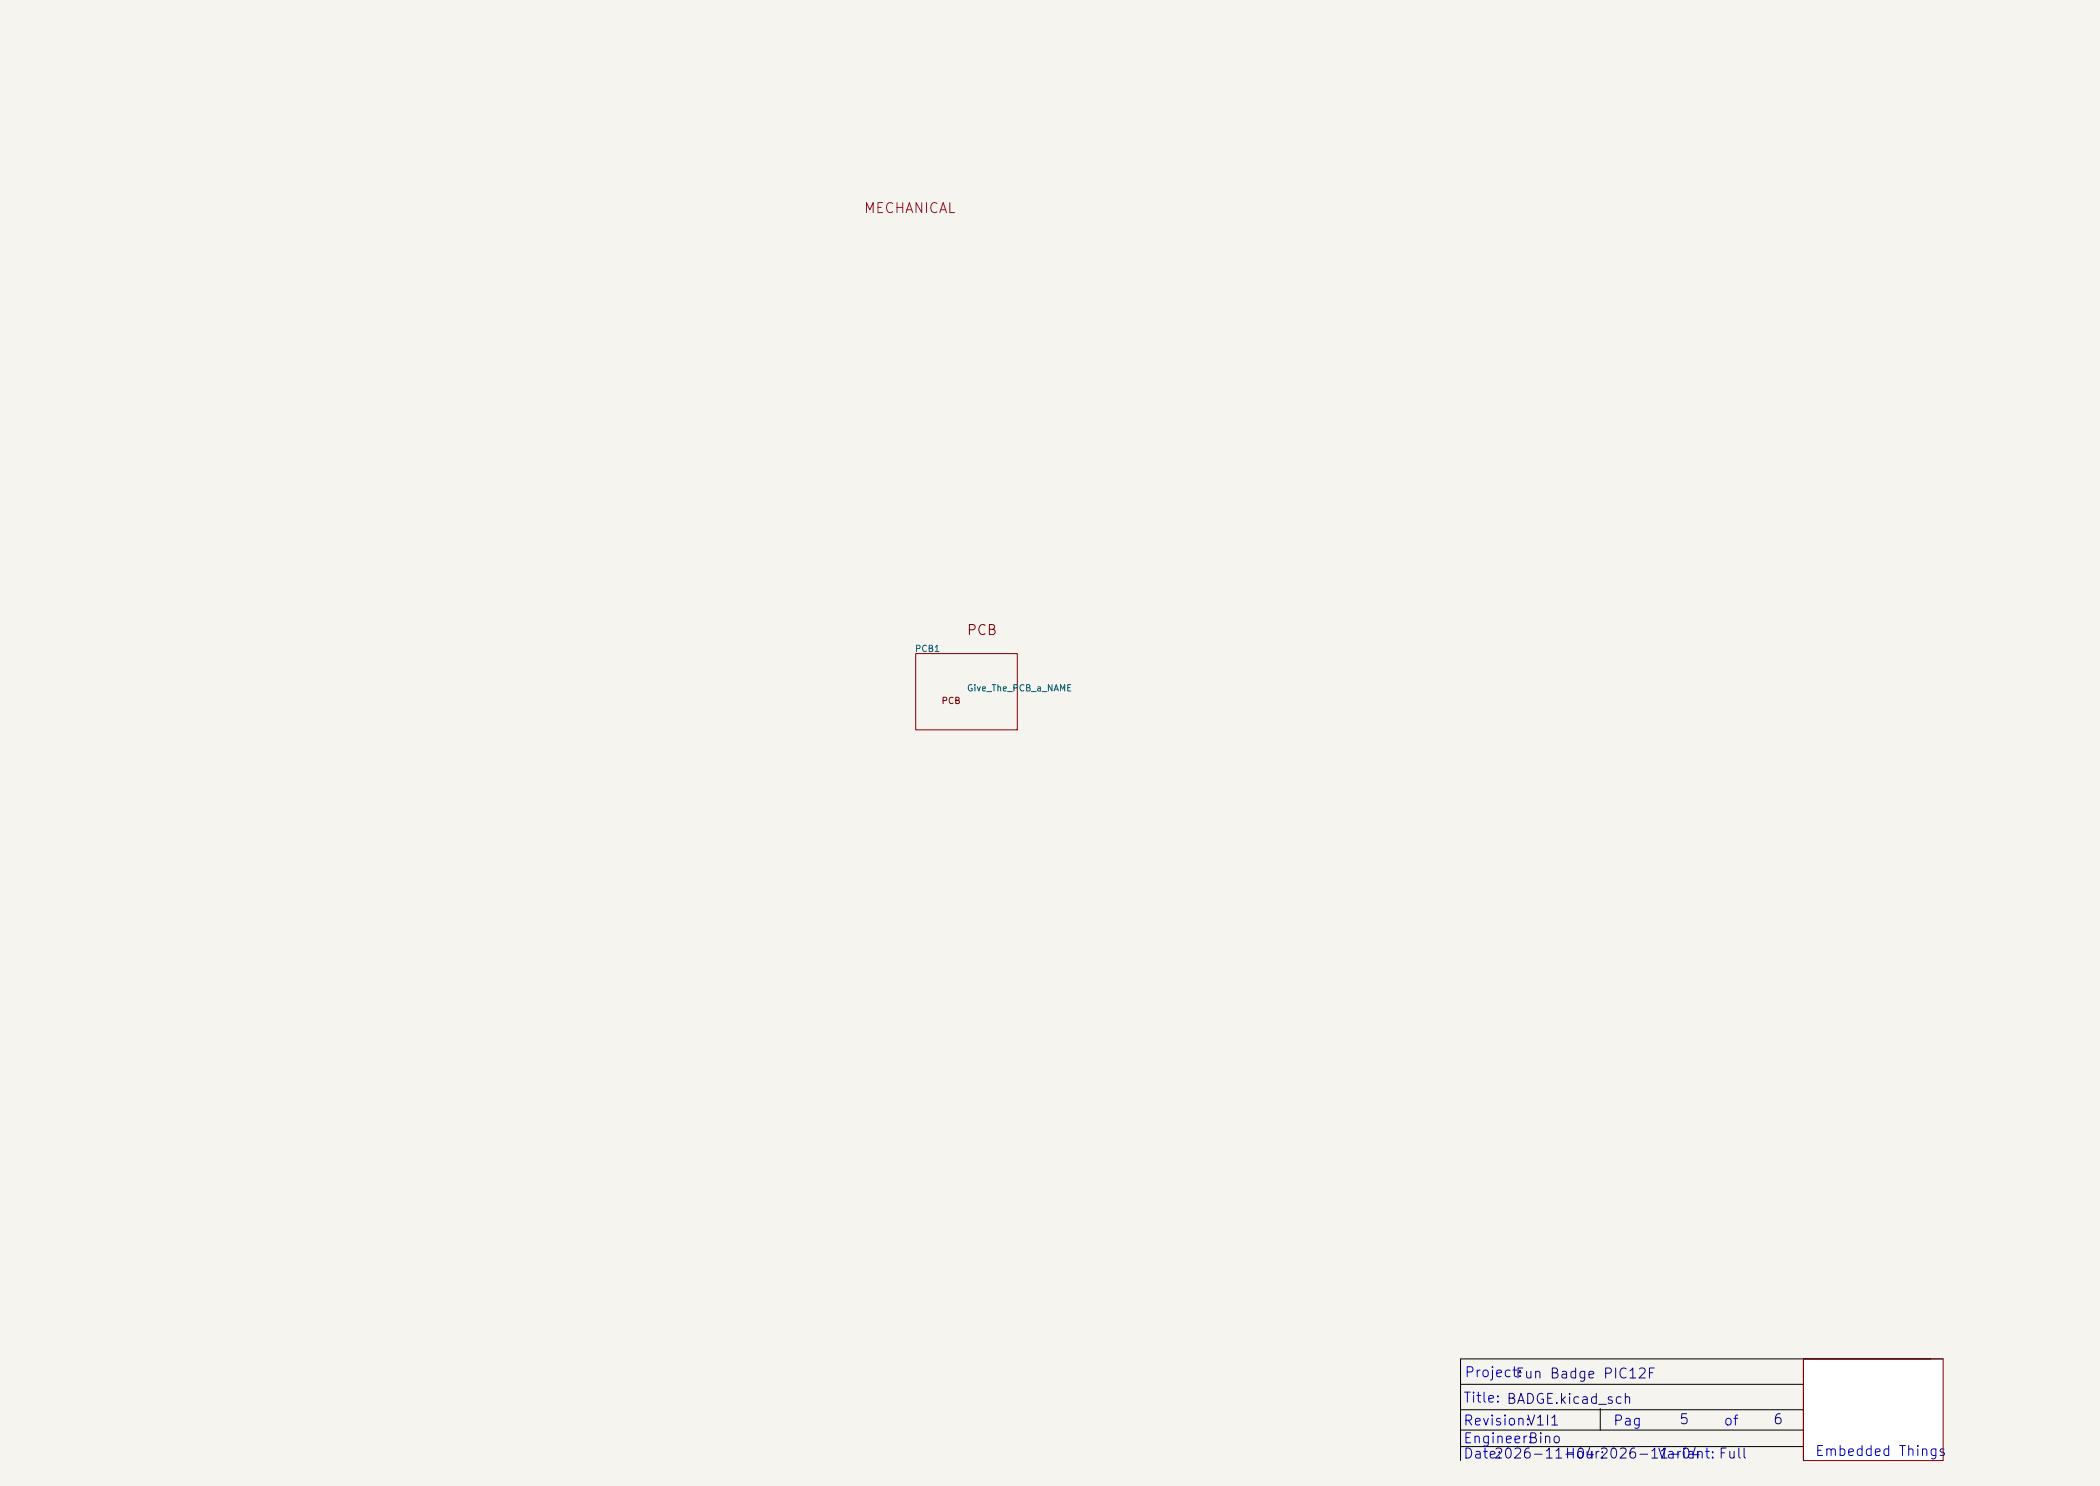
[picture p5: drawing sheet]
<svg xmlns="http://www.w3.org/2000/svg" width="420mm" height="297mm" viewBox="0 0 420 297" stroke-linecap="round" stroke-linejoin="round" font-family="sans-serif">
<defs><g id="words">
<text font-size="2" fill="#9e0e29" x="172.6" y="43.1">MECHANICAL</text>
<text font-size="2" fill="#800000" x="193.2" y="127.4">PCB</text>
<g font-size="2" fill="#0000c2">
<text x="292.8" y="275.8">Project:</text>
<text x="292.5" y="280.8">Title: BADGE.kicad_sch</text>
<text x="292.5" y="285.4">Revision:</text>
<text x="322.5" y="285.4">Pag</text>
<text x="344.6" y="285.4">of</text>
<text x="292.5" y="292">Date:</text>
<text x="292.5" y="289">Engineer:</text>
<text x="312.8" y="292">Hour:</text>
<text x="331.4" y="292">Variant: Full</text>
<text x="362.9" y="291.5">Embedded Things</text>
</g>
<g font-size="2" fill="#0c0087">
<text x="302.9" y="276">Fun Badge PIC12F</text>
<text x="305.2" y="285.4">V1I1</text>
<text x="335.7" y="285.2">5</text>
<text x="354.5" y="285.2">6</text>
<text x="298.6" y="292">2026-11-04</text>
<text x="305.5" y="289">Bino</text>
<text x="319.7" y="292">2026-11-04</text>
</g>
<g font-size="1.3" fill="#006464">
<text x="182.9" y="130.6">PCB1</text>
<text x="193.3" y="138.5">Give_The_PCB_a_NAME</text>
</g>
<text font-size="1.3" fill="#840000" x="188.2" y="141">PCB</text>
</g></defs>
<path d="M0 0h420v297h-420z" fill="#f5f4ef" stroke="#f5f4ef" stroke-width=".2"/>
<path d="M360.7 271.6h27.9v20.3h-27.9z" fill="#fff"/>
<path d="M183.1 130.6h20.4v15.3h-20.4z" fill="none" stroke="#840000" stroke-width=".2"/>
<path d="M292.1 276.7h68.6M360.7 271.6v20.3M388.6 271.6h-96.5v20.3M292.1 281.8h68.6M292.1 289.1h68.6M292.1 285.8h68.6M320 281.5v4.3" fill="none" stroke="#000" stroke-width=".2"/>
<path d="M360.7 271.6h27.9v20.3h-27.9z" fill="none" stroke="#800000" stroke-width=".2"/>
<use href="#words"/>
</svg>
